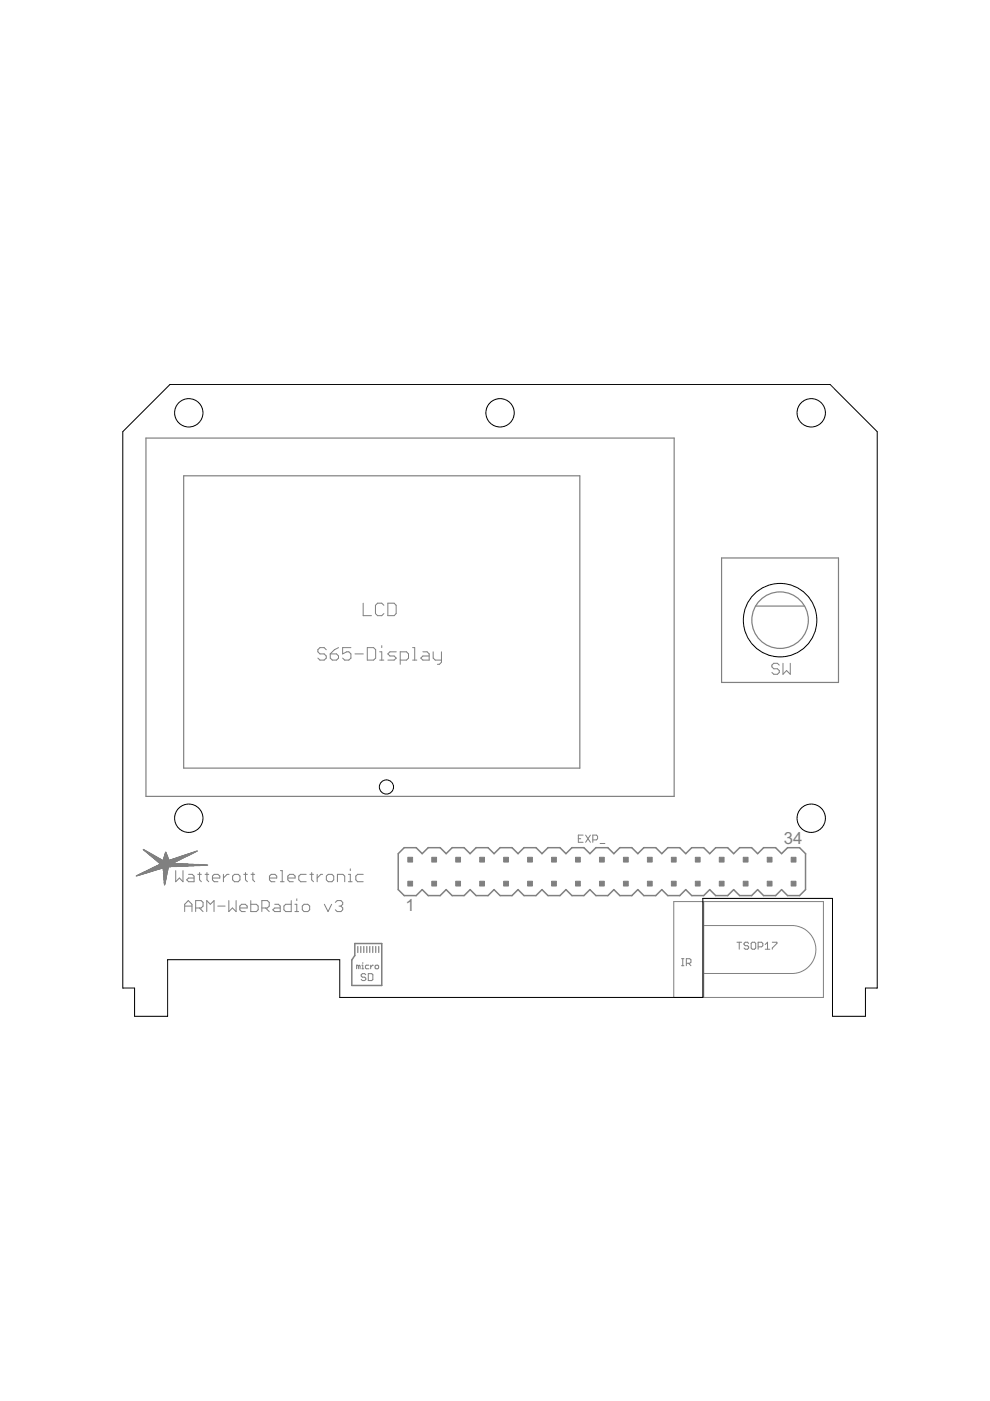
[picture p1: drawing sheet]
<svg xmlns="http://www.w3.org/2000/svg" width="210mm" height="297mm" viewBox="0 0 210 297" stroke-linecap="round" stroke-linejoin="round" font-family="sans-serif">
<defs><g id="words">
<g font-size="4" fill="#808080">
<text x="166.2" y="179">34</text>
<text x="86" y="193.2">1</text>
</g>
</g></defs>
<g fill="#808080" stroke="#808080" stroke-width=".21">
<path d="M37.3 184.6v2.3z"/>
<path d="M37.3 186.9l.7-.7z"/>
<path d="M38 186.2l.8 .7z"/>
<path d="M38.8 184.6v2.3z"/>
<path d="M40 185.4h.7z"/>
<path d="M40.7 185.4l.4 .4z"/>
<path d="M41.1 185.8v1.1z"/>
<path d="M40 186.9h1.1z"/>
<path d="M39.6 186.5l.4 .4z"/>
<path d="M39.6 186.5l.4-.3z"/>
<path d="M40 186.2h1.1z"/>
<path d="M42.3 185v1.5z"/>
<path d="M42.3 186.5l.4 .4z"/>
<path d="M41.9 185.4h.8z"/>
<path d="M43.9 185v1.5z"/>
<path d="M43.9 186.5l.4 .4z"/>
<path d="M43.5 185.4h.8z"/>
<path d="M45.4 186.9h.8z"/>
<path d="M45 186.5l.4 .4z"/>
<path d="M45 185.8v.7z"/>
<path d="M45.4 185.4l-.4 .4z"/>
<path d="M45.4 185.4h.8z"/>
<path d="M46.2 185.4l.4 .4z"/>
<path d="M46.6 185.8v.4z"/>
<path d="M45 186.2h1.6z"/>
<path d="M47.4 185.4v1.5z"/>
<path d="M47.4 186.2l.8-.8z"/>
<path d="M48.2 185.4h.4z"/>
<path d="M49.7 186.9h.8z"/>
<path d="M50.9 186.5l-.4 .4z"/>
<path d="M50.9 185.8v.7z"/>
<path d="M50.5 185.4l.4 .4z"/>
<path d="M49.7 185.4h.8z"/>
<path d="M49.3 185.8l.4-.4z"/>
<path d="M49.3 185.8v.7z"/>
<path d="M49.3 186.5l.4 .4z"/>
<path d="M52 185v1.5z"/>
<path d="M52 186.5l.5 .4z"/>
<path d="M51.7 185.4h.8z"/>
<path d="M53.6 185v1.5z"/>
<path d="M53.6 186.5l.4 .4z"/>
<path d="M53.2 185.4h.8z"/>
<path d="M57.5 186.9h.8z"/>
<path d="M57.1 186.5l.4 .4z"/>
<path d="M57.1 185.8v.7z"/>
<path d="M57.5 185.4l-.4 .4z"/>
<path d="M57.5 185.4h.8z"/>
<path d="M58.3 185.4l.4 .4z"/>
<path d="M58.7 185.8v.4z"/>
<path d="M57.1 186.2h1.6z"/>
<path d="M59.5 184.6h.3z"/>
<path d="M59.8 184.6v2.3z"/>
<path d="M59.5 186.9h.7z"/>
<path d="M61.4 186.9h.8z"/>
<path d="M61 186.5l.4 .4z"/>
<path d="M61 185.8v.7z"/>
<path d="M61 185.8l.4-.4z"/>
<path d="M61.4 185.4h.8z"/>
<path d="M62.2 185.4l.4 .4z"/>
<path d="M62.6 185.8v.4z"/>
<path d="M61 186.2h1.6z"/>
<path d="M63.8 185.4h1.1z"/>
<path d="M63.4 185.8l.4-.4z"/>
<path d="M63.4 185.8v.7z"/>
<path d="M63.4 186.5l.4 .4z"/>
<path d="M63.8 186.9h1.1z"/>
<path d="M66.1 185v1.5z"/>
<path d="M66.1 186.5l.4 .4z"/>
<path d="M65.7 185.4h.8z"/>
<path d="M67.2 185.4v1.5z"/>
<path d="M67.2 186.2l.8-.8z"/>
<path d="M68 185.4h.4z"/>
<path d="M69.6 186.9h.8z"/>
<path d="M70.8 186.5l-.4 .4z"/>
<path d="M70.8 185.8v.7z"/>
<path d="M70.4 185.4l.4 .4z"/>
<path d="M69.6 185.4h.8z"/>
<path d="M69.2 185.8l.4-.4z"/>
<path d="M69.2 185.8v.7z"/>
<path d="M69.2 186.5l.4 .4z"/>
<path d="M71.5 185.4v1.5z"/>
<path d="M71.5 185.4h1.2z"/>
<path d="M72.7 185.4l.4 .4z"/>
<path d="M73.1 185.8v1.1z"/>
<path d="M73.9 185.4h.4z"/>
<path d="M74.3 185.4v1.5z"/>
<path d="M73.9 186.9h.8z"/>
<path d="M74.3 184.2v.4z"/>
<path d="M75.8 185.4h1.2z"/>
<path d="M75.8 185.4l-.4 .4z"/>
<path d="M75.4 185.8v.7z"/>
<path d="M75.4 186.5l.4 .4z"/>
<path d="M75.8 186.9h1.2z"/>
<path d="M77.3 206.4l.3 .3z"/>
<path d="M76.8 206.4h.5z"/>
<path d="M76.6 206.7l.2-.3z"/>
<path d="M76.6 206.7v.2z"/>
<path d="M76.6 206.9l.2 .3z"/>
<path d="M76.8 207.2h.5z"/>
<path d="M77.3 207.2l.3 .2z"/>
<path d="M77.6 207.4v.3z"/>
<path d="M77.6 207.7l-.3 .2z"/>
<path d="M76.8 207.9h.5z"/>
<path d="M76.6 207.7l.2 .2z"/>
<path d="M78.1 206.4v1.5z"/>
<path d="M78.1 207.9h.7z"/>
<path d="M78.8 207.9l.3-.2z"/>
<path d="M79.1 206.7v1z"/>
<path d="M78.8 206.4l.3 .3z"/>
<path d="M78.1 206.4h.7z"/>
<path d="M75.6 204.6v.8z"/>
<path d="M75.6 204.6h.2z"/>
<path d="M75.8 204.6l.2 .2z"/>
<path d="M76 204.8v.6z"/>
<path d="M76.2 204.6l-.2 .2z"/>
<path d="M76.2 204.6l.1 .2z"/>
<path d="M76.3 204.8v.6z"/>
<path d="M76.7 204.6h.2z"/>
<path d="M76.9 204.6v.8z"/>
<path d="M76.7 205.4h.4z"/>
<path d="M76.9 204.1v.2z"/>
<path d="M77.7 204.6h.5z"/>
<path d="M77.7 204.6l-.2 .2z"/>
<path d="M77.5 204.8v.4z"/>
<path d="M77.5 205.2l.2 .2z"/>
<path d="M77.7 205.4h.5z"/>
<path d="M78.6 204.6v.8z"/>
<path d="M78.6 205l.4-.4z"/>
<path d="M79 204.6h.2z"/>
<path d="M79.7 205.4h.4z"/>
<path d="M80.1 205.4l.2-.2z"/>
<path d="M80.3 204.8v.4z"/>
<path d="M80.1 204.6l.2 .2z"/>
<path d="M79.7 204.6h.4z"/>
<path d="M79.7 204.6l-.2 .2z"/>
<path d="M79.5 204.8v.4z"/>
<path d="M79.5 205.2l.2 .2z"/>
<path d="M68.7 137.3l.5 .5z"/>
<path d="M67.8 137.3h.9z"/>
<path d="M67.8 137.3l-.4 .5z"/>
<path d="M67.4 137.8v.4z"/>
<path d="M67.4 138.2l.4 .4z"/>
<path d="M67.8 138.6h.9z"/>
<path d="M68.7 138.6l.5 .5z"/>
<path d="M69.2 139.1v.4z"/>
<path d="M68.7 140l.5-.5z"/>
<path d="M67.8 140h.9z"/>
<path d="M67.4 139.5l.4 .5z"/>
<path d="M70.9 137.8l.9-.5z"/>
<path d="M70.9 137.8l-.9 .8z"/>
<path d="M70 138.6v.9z"/>
<path d="M70 139.5l.5 .5z"/>
<path d="M70.5 140h.9z"/>
<path d="M71.4 140l.4-.5z"/>
<path d="M71.8 139.1v.4z"/>
<path d="M71.4 138.6l.4 .5z"/>
<path d="M70 138.6h1.4z"/>
<path d="M72.6 137.3h1.8z"/>
<path d="M72.6 137.3v1.3z"/>
<path d="M72.6 138.6l.9-.4z"/>
<path d="M73.5 138.2h.5z"/>
<path d="M74 138.2l.4 .4z"/>
<path d="M74.4 138.6v.9z"/>
<path d="M74 140l.4-.5z"/>
<path d="M73.1 140h.9z"/>
<path d="M72.6 139.5l.5 .5z"/>
<path d="M75.3 138.6h1.7z"/>
<path d="M77.9 137.3v2.7z"/>
<path d="M77.9 140h1.3z"/>
<path d="M79.2 140l.5-.5z"/>
<path d="M79.7 137.8v1.7z"/>
<path d="M79.2 137.3l.5 .5z"/>
<path d="M77.9 137.3h1.3z"/>
<path d="M80.5 138.2h.4z"/>
<path d="M80.9 138.2v1.8z"/>
<path d="M80.5 140h.9z"/>
<path d="M80.9 136.9v.4z"/>
<path d="M82.2 140h1.4z"/>
<path d="M83.6 140l.4-.5z"/>
<path d="M83.6 139.1l.4 .4z"/>
<path d="M82.7 139.1h.9z"/>
<path d="M82.2 138.6l.5 .5z"/>
<path d="M82.7 138.2l-.5 .4z"/>
<path d="M82.7 138.2h1.3z"/>
<path d="M84.9 138.2v2.6z"/>
<path d="M84.9 138.2h1.3z"/>
<path d="M86.2 138.2l.4 .4z"/>
<path d="M86.6 138.6v.9z"/>
<path d="M86.6 139.5l-.4 .5z"/>
<path d="M84.9 140h1.3z"/>
<path d="M87.5 137.3h.4z"/>
<path d="M87.9 137.3v2.7z"/>
<path d="M87.5 140h.9z"/>
<path d="M89.7 138.2h.9z"/>
<path d="M90.6 138.2l.4 .4z"/>
<path d="M91 138.6v1.4z"/>
<path d="M89.7 140h1.3z"/>
<path d="M89.2 139.5l.5 .5z"/>
<path d="M89.7 139.1l-.5 .4z"/>
<path d="M89.7 139.1h1.3z"/>
<path d="M91.8 138.2v1.3z"/>
<path d="M91.8 139.5l.5 .5z"/>
<path d="M92.3 140h1.3z"/>
<path d="M93.6 138.2v2.2z"/>
<path d="M93.6 140.4l-.4 .4z"/>
<path d="M92.7 140.8h.5z"/>
<path d="M142.9 191.2v20.3z"/>
<path d="M142.9 191.2h6.3z"/>
<path d="M149.2 191.2h25.4z"/>
<path d="M174.6 191.2v20.3z"/>
<path d="M142.9 211.5h31.7z"/>
<path d="M149.2 206.4v5.1z"/>
<path d="M149.2 196.2v10.2z"/>
<path d="M149.2 191.2v5z"/>
<path d="M149.2 196.2h19.1z"/>
<path d="M149.2 206.4h19.1z"/>
<path d="M39.2 191.7v1.6z"/>
<path d="M39.9 190.9l-.7 .8z"/>
<path d="M39.9 190.9l.8 .8z"/>
<path d="M40.7 191.7v1.6z"/>
<path d="M39.2 192.1h1.5z"/>
<path d="M41.5 190.9v2.4z"/>
<path d="M41.5 190.9h1.2z"/>
<path d="M42.7 190.9l.4 .4z"/>
<path d="M43.1 191.3v.8z"/>
<path d="M42.7 192.5l.4-.4z"/>
<path d="M41.5 192.5h1.2z"/>
<path d="M42.3 192.5l.8 .8z"/>
<path d="M43.8 190.9v2.4z"/>
<path d="M43.8 190.9l.8 .8z"/>
<path d="M44.6 191.7l.8-.8z"/>
<path d="M45.4 190.9v2.4z"/>
<path d="M46.2 192.1h1.5z"/>
<path d="M48.5 190.9v2.4z"/>
<path d="M48.5 193.3l.8-.8z"/>
<path d="M49.3 192.5l.8 .8z"/>
<path d="M50.1 190.9v2.4z"/>
<path d="M51.2 193.3h.8z"/>
<path d="M50.8 192.9l.4 .4z"/>
<path d="M50.8 192.1v.8z"/>
<path d="M50.8 192.1l.4-.4z"/>
<path d="M51.2 191.7h.8z"/>
<path d="M52 191.7l.4 .4z"/>
<path d="M52.4 192.1v.4z"/>
<path d="M50.8 192.5h1.6z"/>
<path d="M53.2 190.9v2.4z"/>
<path d="M53.2 193.3h1.2z"/>
<path d="M54.4 193.3l.3-.4z"/>
<path d="M54.7 192.1v.8z"/>
<path d="M54.4 191.7l.3 .4z"/>
<path d="M53.2 191.7h1.2z"/>
<path d="M55.5 190.9v2.4z"/>
<path d="M55.5 190.9h1.2z"/>
<path d="M56.7 190.9l.4 .4z"/>
<path d="M57.1 191.3v.8z"/>
<path d="M56.7 192.5l.4-.4z"/>
<path d="M55.5 192.5h1.2z"/>
<path d="M56.3 192.5l.8 .8z"/>
<path d="M58.3 191.7h.7z"/>
<path d="M59 191.7l.4 .4z"/>
<path d="M59.4 192.1v1.2z"/>
<path d="M58.3 193.3h1.1z"/>
<path d="M57.8 192.9l.5 .4z"/>
<path d="M57.8 192.9l.5-.4z"/>
<path d="M58.3 192.5h1.1z"/>
<path d="M61.7 190.9v2.4z"/>
<path d="M60.6 193.3h1.1z"/>
<path d="M60.2 192.9l.4 .4z"/>
<path d="M60.2 192.1v.8z"/>
<path d="M60.6 191.7l-.4 .4z"/>
<path d="M60.6 191.7h1.1z"/>
<path d="M62.5 191.7h.4z"/>
<path d="M62.9 191.7v1.6z"/>
<path d="M62.5 193.3h.8z"/>
<path d="M62.9 190.6v.3z"/>
<path d="M64.5 193.3h.8z"/>
<path d="M65.3 193.3l.4-.4z"/>
<path d="M65.7 192.1v.8z"/>
<path d="M65.3 191.7l.4 .4z"/>
<path d="M64.5 191.7h.8z"/>
<path d="M64.5 191.7l-.4 .4z"/>
<path d="M64.1 192.1v.8z"/>
<path d="M64.1 192.9l.4 .4z"/>
<path d="M68.8 191.7l.8 1.6z"/>
<path d="M70.3 191.7l-.7 1.6z"/>
<path d="M71.1 191.3l.4-.4z"/>
<path d="M71.5 190.9h.8z"/>
<path d="M72.3 190.9l.4 .4z"/>
<path d="M72.7 191.3v.4z"/>
<path d="M72.7 191.7l-.4 .4z"/>
<path d="M71.9 192.1h.4z"/>
<path d="M72.3 192.1l.4 .4z"/>
<path d="M72.7 192.5v.4z"/>
<path d="M72.7 192.9l-.4 .4z"/>
<path d="M71.5 193.3h.8z"/>
<path d="M71.1 192.9l.4 .4z"/>
<path d="M77 127.9v2.6z"/>
<path d="M77 130.5h1.8z"/>
<path d="M80.9 127.9l.5 .4z"/>
<path d="M80.1 127.9h.8z"/>
<path d="M80.1 127.9l-.5 .4z"/>
<path d="M79.6 128.3v1.8z"/>
<path d="M79.6 130.1l.5 .4z"/>
<path d="M80.1 130.5h.8z"/>
<path d="M80.9 130.5l.5-.4z"/>
<path d="M82.2 127.9v2.6z"/>
<path d="M82.2 130.5h1.4z"/>
<path d="M84 130.1l-.4 .4z"/>
<path d="M84 128.3v1.8z"/>
<path d="M83.6 127.9l.4 .4z"/>
<path d="M82.2 127.9h1.4z"/>
<path d="M144.5 204.7h.5z"/>
<path d="M144.8 203.3v1.4z"/>
<path d="M144.5 203.3h.5z"/>
<path d="M145.5 203.3v1.4z"/>
<path d="M145.5 203.3h.7z"/>
<path d="M146.2 203.3l.3 .2z"/>
<path d="M146.5 203.5v.5z"/>
<path d="M146.2 204.2l.3-.2z"/>
<path d="M145.5 204.2h.7z"/>
<path d="M146 204.2l.5 .5z"/>
<path d="M164.8 140.6l.4 .4z"/>
<path d="M164.1 140.6h.7z"/>
<path d="M163.7 141l.4-.4z"/>
<path d="M163.7 141v.4z"/>
<path d="M163.7 141.4l.4 .4z"/>
<path d="M164.1 141.8h.7z"/>
<path d="M164.8 141.8l.4 .4z"/>
<path d="M165.2 142.2v.4z"/>
<path d="M164.8 143l.4-.4z"/>
<path d="M164.1 143h.7z"/>
<path d="M163.7 142.6l.4 .4z"/>
<path d="M166 140.6v2.4z"/>
<path d="M166.8 142.2l-.8 .8z"/>
<path d="M166.8 142.2l.8 .8z"/>
<path d="M167.6 140.6v2.4z"/>
<path d="M122.6 177.1h1z"/>
<path d="M122.6 177.1v1.5z"/>
<path d="M122.6 178.6h1z"/>
<path d="M122.6 177.8h.5z"/>
<path d="M124.2 177.1l1 1.5z"/>
<path d="M125.2 177.1l-1 1.5z"/>
<path d="M125.7 177.1v1.5z"/>
<path d="M125.7 177.1h.7z"/>
<path d="M126.4 177.1l.3 .2z"/>
<path d="M126.7 177.3v.5z"/>
<path d="M126.7 177.8l-.3 .3z"/>
<path d="M125.7 178.1h.7z"/>
<path d="M127.2 178.8h1z"/>
<path d="M156.7 199.8v1.5z"/>
<path d="M156.3 199.8h.9z"/>
<path d="M158.5 199.8l.2 .2z"/>
<path d="M158 199.8h.5z"/>
<path d="M158 199.8l-.2 .2z"/>
<path d="M157.8 200v.3z"/>
<path d="M157.8 200.3l.2 .2z"/>
<path d="M158 200.5h.5z"/>
<path d="M158.5 200.5l.2 .2z"/>
<path d="M158.7 200.7v.3z"/>
<path d="M158.7 201l-.2 .3z"/>
<path d="M158 201.3h.5z"/>
<path d="M157.8 201l.2 .3z"/>
<path d="M159.5 199.8h.5z"/>
<path d="M159.5 199.8l-.2 .2z"/>
<path d="M159.3 200v1z"/>
<path d="M159.3 201l.2 .3z"/>
<path d="M159.5 201.3h.5z"/>
<path d="M160 201.3l.2-.3z"/>
<path d="M160.2 200v1z"/>
<path d="M160 199.8l.2 .2z"/>
<path d="M160.7 199.8v1.5z"/>
<path d="M160.7 199.8h.8z"/>
<path d="M161.5 199.8l.2 .2z"/>
<path d="M161.7 200v.5z"/>
<path d="M161.5 200.7l.2-.2z"/>
<path d="M160.7 200.7h.8z"/>
<path d="M162.2 200.3l.5-.5z"/>
<path d="M162.7 199.8v1.5z"/>
<path d="M162.2 201.3h1z"/>
<path d="M163.7 199.8h1z"/>
<path d="M164.7 199.8v.2z"/>
<path d="M164.7 200l-1 1z"/>
<path d="M163.7 201v.3z"/>
</g>
<g fill="#808080" stroke="#808080" stroke-width=".21">
<path d="M34.9 187.3h.1z"/>
<path d="M34.8 187.2l.2 .1z"/>
<path d="M34.8 187.2h.2z"/>
<path d="M34.8 187.1l.2 .1z"/>
<path d="M34.8 187.1h.2z"/>
<path d="M34.8 187l.3 .1z"/>
<path d="M34.8 187h.3z"/>
<path d="M34.8 186.9l.3 .1z"/>
<path d="M34.8 186.9h.3z"/>
<path d="M34.8 186.8l.3 .1z"/>
<path d="M34.8 186.8h.3z"/>
<path d="M34.8 186.7l.3 .1z"/>
<path d="M34.8 186.7h.3z"/>
<path d="M34.8 186.6l.3 .1z"/>
<path d="M34.8 186.6h.3z"/>
<path d="M34.8 186.5l.4 .1z"/>
<path d="M34.8 186.5h.4z"/>
<path d="M34.8 186.4l.4 .1z"/>
<path d="M34.8 186.4h.4z"/>
<path d="M34.8 186.3l.4 .1z"/>
<path d="M34.8 186.3h.4z"/>
<path d="M34.8 186.2l.4 .1z"/>
<path d="M34.8 186.2h.4z"/>
<path d="M34.8 186.1l.4 .1z"/>
<path d="M34.8 186.1h.4z"/>
<path d="M34.8 186l.5 .1z"/>
<path d="M34.8 186h.5z"/>
<path d="M34.8 185.9l.5 .1z"/>
<path d="M34.7 185.9h.6z"/>
<path d="M34.7 185.8l.6 .1z"/>
<path d="M34.7 185.8h.6z"/>
<path d="M34.7 185.7l.6 .1z"/>
<path d="M28.9 185.7h.2z"/>
<path d="M34.7 185.7h.6z"/>
<path d="M29 185.6l.3 .1z"/>
<path d="M34.7 185.6l.6 .1z"/>
<path d="M29.1 185.6h.3z"/>
<path d="M34.7 185.6h.6z"/>
<path d="M29.2 185.5l.4 .1z"/>
<path d="M34.7 185.5l.7 .1z"/>
<path d="M29.3 185.5h.5z"/>
<path d="M34.7 185.5h.7z"/>
<path d="M29.4 185.4l.5 .1z"/>
<path d="M34.7 185.4l.7 .1z"/>
<path d="M29.5 185.4h.6z"/>
<path d="M34.7 185.4h.7z"/>
<path d="M29.6 185.3l.6 .1z"/>
<path d="M34.7 185.3l.7 .1z"/>
<path d="M29.7 185.3h.7z"/>
<path d="M34.7 185.3h.7z"/>
<path d="M29.8 185.2l.8 .1z"/>
<path d="M34.6 185.2l.8 .1z"/>
<path d="M29.9 185.2h.8z"/>
<path d="M34.6 185.2h.8z"/>
<path d="M30 185.1h1z"/>
<path d="M34.6 185.1h.8z"/>
<path d="M30.1 185.1h1z"/>
<path d="M30.2 185l1.1 .1z"/>
<path d="M34.7 185l.8 .1z"/>
<path d="M30.4 185h1z"/>
<path d="M34.7 185h.8z"/>
<path d="M30.4 184.9l1.2 .1z"/>
<path d="M34.7 184.9l.8 .1z"/>
<path d="M30.5 184.8l1.3 .1z"/>
<path d="M34.7 184.8l.8 .1z"/>
<path d="M30.7 184.8h1.2z"/>
<path d="M34.7 184.8h.8z"/>
<path d="M30.8 184.8h1.3z"/>
<path d="M30.9 184.7h1.4z"/>
<path d="M34.7 184.7h.8z"/>
<path d="M31 184.7h1.4z"/>
<path d="M31.1 184.6h1.5z"/>
<path d="M34.7 184.6h.8z"/>
<path d="M31.2 184.6h1.6z"/>
<path d="M34.6 184.6h.9z"/>
<path d="M31.3 184.5l1.6 .1z"/>
<path d="M34.6 184.5l1 .1z"/>
<path d="M31.4 184.4l1.7 .1z"/>
<path d="M34.6 184.4l1 .1z"/>
<path d="M31.5 184.4h1.7z"/>
<path d="M34.6 184.4h1z"/>
<path d="M31.6 184.3l1.8 .1z"/>
<path d="M34.6 184.3l1 .1z"/>
<path d="M31.7 184.3h1.9z"/>
<path d="M34.6 184.3h1z"/>
<path d="M31.8 184.3h2z"/>
<path d="M31.9 184.2h2.1z"/>
<path d="M34.6 184.2h1z"/>
<path d="M32 184.1l2.1 .1z"/>
<path d="M34.6 184.1l1 .1z"/>
<path d="M32.1 184.1h2.1z"/>
<path d="M34.6 184.1h1z"/>
<path d="M32.2 184l2.2 .1z"/>
<path d="M34.6 184l1 .1z"/>
<path d="M32.3 184h3.4z"/>
<path d="M32.4 183.9l3.3 .1z"/>
<path d="M32.5 183.9h3.2z"/>
<path d="M32.6 183.8l3.1 .1z"/>
<path d="M32.8 183.8h2.9z"/>
<path d="M32.9 183.7l3.3 .1z"/>
<path d="M33 183.7h4.5z"/>
<path d="M33.1 183.6l5.6 .1z"/>
<path d="M33.2 183.6h6.7z"/>
<path d="M33.3 183.5l7.8 .1z"/>
<path d="M33.4 183.5h9z"/>
<path d="M33.5 183.4l10.1 .1z"/>
<path d="M33.6 183.4h10.4z"/>
<path d="M33.7 183.3l9.6 .1z"/>
<path d="M33.8 183.3h8.4z"/>
<path d="M33.9 183.2l7.1 .1z"/>
<path d="M34 183.2h5.9z"/>
<path d="M34 183.1l4.8 .1z"/>
<path d="M33.9 183.1h3.8z"/>
<path d="M33.9 183l2.6 .1z"/>
<path d="M33.8 183h2.8z"/>
<path d="M33.7 182.9l3 .1z"/>
<path d="M33.7 182.9h3.2z"/>
<path d="M33.7 182.8l3.3 .1z"/>
<path d="M33.6 182.8h3.5z"/>
<path d="M33.5 182.7l3.7 .1z"/>
<path d="M33.4 182.7h3.9z"/>
<path d="M33.4 182.6l4 .1z"/>
<path d="M33.3 182.6h4.2z"/>
<path d="M33.3 182.5l4.3 .1z"/>
<path d="M33.2 182.5h4.5z"/>
<path d="M33.1 182.4l4.7 .1z"/>
<path d="M33.1 182.4h1.3z"/>
<path d="M34.6 182.4h1.2z"/>
<path d="M35.9 182.4h2z"/>
<path d="M33 182.3l1.4 .1z"/>
<path d="M34.6 182.3l1.2 .1z"/>
<path d="M36 182.3l2 .1z"/>
<path d="M33 182.3h1.3z"/>
<path d="M34.6 182.3h1.2z"/>
<path d="M36.2 182.3h1.9z"/>
<path d="M32.9 182.2l1.3 .1z"/>
<path d="M34.7 182.2l1.1 .1z"/>
<path d="M36.3 182.2l1.9 .1z"/>
<path d="M32.8 182.2h1.3z"/>
<path d="M34.7 182.2h1z"/>
<path d="M36.5 182.2h1.8z"/>
<path d="M32.8 182.1l1.2 .1z"/>
<path d="M34.7 182.1l1 .1z"/>
<path d="M36.6 182.1l1.8 .1z"/>
<path d="M32.7 182.1h1.3z"/>
<path d="M34.7 182.1h1z"/>
<path d="M36.8 182.1h1.7z"/>
<path d="M32.7 182l1.1 .1z"/>
<path d="M34.7 182l1 .1z"/>
<path d="M36.9 182l1.7 .1z"/>
<path d="M32.6 182h1.2z"/>
<path d="M34.7 182h1z"/>
<path d="M37.1 182h1.6z"/>
<path d="M32.5 181.9h1.1z"/>
<path d="M34.7 181.9h.9z"/>
<path d="M37.3 181.9h1.5z"/>
<path d="M32.5 181.9h1z"/>
<path d="M34.8 181.9h.8z"/>
<path d="M37.4 181.9h1.5z"/>
<path d="M32.4 181.8h1.1z"/>
<path d="M34.8 181.8h.8z"/>
<path d="M37.5 181.8h1.5z"/>
<path d="M32.4 181.8h1z"/>
<path d="M37.7 181.8h1.4z"/>
<path d="M32.3 181.7l1 .1z"/>
<path d="M34.8 181.7l.8 .1z"/>
<path d="M37.9 181.7l1.3 .1z"/>
<path d="M32.2 181.7h1z"/>
<path d="M34.8 181.7h.8z"/>
<path d="M38 181.7h1.3z"/>
<path d="M32.2 181.6l.9 .1z"/>
<path d="M34.8 181.6l.7 .1z"/>
<path d="M38.2 181.6l1.2 .1z"/>
<path d="M32.1 181.5l.9 .1z"/>
<path d="M34.9 181.5l.6 .1z"/>
<path d="M38.3 181.5l1.2 .1z"/>
<path d="M32.1 181.5h.8z"/>
<path d="M34.9 181.5h.6z"/>
<path d="M38.5 181.5h1.1z"/>
<path d="M32 181.5h.8z"/>
<path d="M38.6 181.5h1.2z"/>
<path d="M31.9 181.4h.9z"/>
<path d="M34.9 181.4h.6z"/>
<path d="M38.8 181.4h1.1z"/>
<path d="M31.9 181.4h.8z"/>
<path d="M34.9 181.4h.5z"/>
<path d="M38.9 181.4h1.1z"/>
<path d="M31.8 181.3h.8z"/>
<path d="M34.9 181.3h.5z"/>
<path d="M39.1 181.3h1z"/>
<path d="M31.7 181.3h.8z"/>
<path d="M39.2 181.3h1z"/>
<path d="M31.7 181.2l.7 .1z"/>
<path d="M34.9 181.2l.5 .1z"/>
<path d="M39.4 181.2l.9 .1z"/>
<path d="M31.6 181.1l.7 .1z"/>
<path d="M34.9 181.1l.5 .1z"/>
<path d="M39.5 181.1l.9 .1z"/>
<path d="M31.6 181.1h.6z"/>
<path d="M35 181.1h.3z"/>
<path d="M39.7 181.1h.8z"/>
<path d="M31.5 181l.6 .1z"/>
<path d="M35 181l.3 .1z"/>
<path d="M39.8 181l.8 .1z"/>
<path d="M31.4 181h.6z"/>
<path d="M35 181h.3z"/>
<path d="M40 181h.7z"/>
<path d="M40.1 181h.7z"/>
<path d="M31.3 180.9h.6z"/>
<path d="M35.1 180.9h.2z"/>
<path d="M40.3 180.9h.6z"/>
<path d="M31.3 180.8l.5 .1z"/>
<path d="M35.1 180.8l.1 .1z"/>
<path d="M40.4 180.8l.6 .1z"/>
<path d="M31.2 180.8h.5z"/>
<path d="M35.1 180.8h.1z"/>
<path d="M40.6 180.8h.5z"/>
<path d="M31.1 180.7l.5 .1z"/>
<path d="M40.7 180.7l.5 .1z"/>
<path d="M31.1 180.7h.4z"/>
<path d="M40.9 180.7h.4z"/>
<path d="M31 180.6l.4 .1z"/>
<path d="M41.1 180.6l.3 .1z"/>
<path d="M31 180.6h.3z"/>
<path d="M41.2 180.6h.3z"/>
<path d="M30.9 180.5l.3 .1z"/>
<path d="M41.4 180.5l.2 .1z"/>
<path d="M30.8 180.5h.3z"/>
<path d="M41.5 180.5h.2z"/>
<path d="M30.8 180.4l.3 .1z"/>
<path d="M41.7 180.4l.1 .1z"/>
<path d="M30.7 180.4h.2z"/>
<path d="M30.6 180.3l.3 .1z"/>
<path d="M30.6 180.3h.2z"/>
<path d="M30.5 180.2l.2 .1z"/>
<path d="M30.4 180.2h.2z"/>
<path d="M91.5 186.8h1.1v1.1h-1.1z"/>
<path d="M86.5 186.8h1v1.1h-1z"/>
<path d="M96.6 186.8h1v1.1h-1z"/>
<path d="M106.8 186.8h1v1.1h-1z"/>
<path d="M101.7 186.8h1v1.1h-1z"/>
<path d="M111.9 186.8h1v1.1h-1z"/>
<path d="M86.5 181.8h1v1h-1z"/>
<path d="M91.5 181.8h1.1v1h-1.1z"/>
<path d="M96.6 181.8h1v1h-1z"/>
<path d="M101.7 181.8h1v1h-1z"/>
<path d="M106.8 181.8h1v1h-1z"/>
<path d="M111.9 181.8h1v1h-1z"/>
<path d="M116.9 181.8h1.1v1h-1.1z"/>
<path d="M116.9 186.8h1.1v1.1h-1.1z"/>
<path d="M127.1 186.8h1v1.1h-1z"/>
<path d="M122 186.8h1v1.1h-1z"/>
<path d="M132.2 186.8h1v1.1h-1z"/>
<path d="M142.3 186.8h1.1v1.1h-1.1z"/>
<path d="M137.3 186.8h1v1.1h-1z"/>
<path d="M147.4 186.8h1v1.1h-1z"/>
<path d="M122 181.8h1v1h-1z"/>
<path d="M127.1 181.8h1v1h-1z"/>
<path d="M132.2 181.8h1v1h-1z"/>
<path d="M137.3 181.8h1v1h-1z"/>
<path d="M142.3 181.8h1.1v1h-1.1z"/>
<path d="M147.4 181.8h1v1h-1z"/>
<path d="M152.5 181.8h1v1h-1z"/>
<path d="M152.5 186.8h1v1.1h-1z"/>
<path d="M162.7 186.8h1v1.1h-1z"/>
<path d="M157.6 186.8h1v1.1h-1z"/>
<path d="M167.7 186.8h1.1v1.1h-1.1z"/>
<path d="M157.6 181.8h1v1h-1z"/>
<path d="M162.7 181.8h1v1h-1z"/>
<path d="M167.7 181.8h1.1v1h-1.1z"/>
</g>
<g fill="#808080" stroke="#808080" stroke-width=".32">
<path d="M74.6 208.9h6.3z"/>
<path d="M80.9 200v8.9z"/>
<path d="M75.2 200h5.7z"/>
<path d="M75.2 200v2.6z"/>
<path d="M75.2 202.6l-.6 .9z"/>
<path d="M74.6 203.5v5.4z"/>
<path d="M85.7 179.7h2.5z"/>
<path d="M88.2 179.7l1.3 1.3z"/>
<path d="M89.5 181l1.3-1.3z"/>
<path d="M90.8 179.7h2.5z"/>
<path d="M93.3 179.7l1.3 1.3z"/>
<path d="M85.7 179.7l-1.3 1.3z"/>
<path d="M94.6 181l1.3-1.3z"/>
<path d="M95.9 179.7h2.5z"/>
<path d="M98.4 179.7l1.3 1.3z"/>
<path d="M100.9 179.7h2.6z"/>
<path d="M103.5 179.7l1.3 1.3z"/>
<path d="M104.8 181l1.2-1.3z"/>
<path d="M106 179.7h2.6z"/>
<path d="M108.6 179.7l1.2 1.3z"/>
<path d="M100.9 179.7l-1.2 1.3z"/>
<path d="M109.8 181l1.3-1.3z"/>
<path d="M111.1 179.7h2.5z"/>
<path d="M113.6 179.7l1.3 1.3z"/>
<path d="M89.5 188.6l-1.3 1.3z"/>
<path d="M94.6 188.6l-1.3 1.3z"/>
<path d="M90.8 189.9h2.5z"/>
<path d="M89.5 188.6l1.3 1.3z"/>
<path d="M84.4 181v7.6z"/>
<path d="M84.4 188.6l1.3 1.3z"/>
<path d="M85.7 189.9h2.5z"/>
<path d="M99.7 188.6l-1.3 1.3z"/>
<path d="M95.9 189.9h2.5z"/>
<path d="M94.6 188.6l1.3 1.3z"/>
<path d="M104.8 188.6l-1.3 1.3z"/>
<path d="M109.8 188.6l-1.2 1.3z"/>
<path d="M106 189.9h2.6z"/>
<path d="M104.8 188.6l1.2 1.3z"/>
<path d="M99.7 188.6l1.2 1.3z"/>
<path d="M100.9 189.9h2.6z"/>
<path d="M114.9 188.6l-1.3 1.3z"/>
<path d="M111.1 189.9h2.5z"/>
<path d="M109.8 188.6l1.3 1.3z"/>
<path d="M118.7 179.7l1.3 1.3z"/>
<path d="M116.2 179.7h2.5z"/>
<path d="M114.9 181l1.3-1.3z"/>
<path d="M114.9 188.6l1.3 1.3z"/>
<path d="M116.2 189.9h2.5z"/>
<path d="M120 188.6l-1.3 1.3z"/>
<path d="M121.3 179.7h2.5z"/>
<path d="M123.8 179.7l1.3 1.3z"/>
<path d="M125.1 181l1.2-1.3z"/>
<path d="M126.3 179.7h2.6z"/>
<path d="M128.9 179.7l1.3 1.3z"/>
<path d="M121.3 179.7l-1.3 1.3z"/>
<path d="M130.2 181l1.2-1.3z"/>
<path d="M131.4 179.7h2.6z"/>
<path d="M134 179.7l1.2 1.3z"/>
<path d="M136.5 179.7h2.5z"/>
<path d="M139 179.7l1.3 1.3z"/>
<path d="M140.3 181l1.3-1.3z"/>
<path d="M141.6 179.7h2.5z"/>
<path d="M144.1 179.7l1.3 1.3z"/>
<path d="M136.5 179.7l-1.3 1.3z"/>
<path d="M145.4 181l1.3-1.3z"/>
<path d="M146.7 179.7h2.5z"/>
<path d="M149.2 179.7l1.3 1.3z"/>
<path d="M125.1 188.6l-1.3 1.3z"/>
<path d="M130.2 188.6l-1.3 1.3z"/>
<path d="M126.3 189.9h2.6z"/>
<path d="M125.1 188.6l1.2 1.3z"/>
<path d="M120 188.6l1.3 1.3z"/>
<path d="M121.3 189.9h2.5z"/>
<path d="M135.2 188.6l-1.2 1.3z"/>
<path d="M131.4 189.9h2.6z"/>
<path d="M130.2 188.6l1.2 1.3z"/>
<path d="M140.3 188.6l-1.3 1.3z"/>
<path d="M145.4 188.6l-1.3 1.3z"/>
<path d="M141.6 189.9h2.5z"/>
<path d="M140.3 188.6l1.3 1.3z"/>
<path d="M135.2 188.6l1.3 1.3z"/>
<path d="M136.5 189.9h2.5z"/>
<path d="M150.5 188.6l-1.3 1.3z"/>
<path d="M146.7 189.9h2.5z"/>
<path d="M145.4 188.6l1.3 1.3z"/>
<path d="M154.3 179.7l1.3 1.3z"/>
<path d="M151.7 179.7h2.6z"/>
<path d="M150.5 181l1.2-1.3z"/>
<path d="M150.5 188.6l1.2 1.3z"/>
<path d="M151.7 189.9h2.6z"/>
<path d="M155.6 188.6l-1.3 1.3z"/>
<path d="M156.8 179.7h2.6z"/>
<path d="M159.4 179.7l1.2 1.3z"/>
<path d="M160.6 181l1.3-1.3z"/>
<path d="M161.9 179.7h2.5z"/>
<path d="M164.4 179.7l1.3 1.3z"/>
<path d="M156.8 179.7l-1.2 1.3z"/>
<path d="M165.7 181l1.3-1.3z"/>
<path d="M167 179.7h2.5z"/>
<path d="M160.6 188.6l-1.2 1.3z"/>
<path d="M165.7 188.6l-1.3 1.3z"/>
<path d="M161.9 189.9h2.5z"/>
<path d="M160.6 188.6l1.3 1.3z"/>
<path d="M155.6 188.6l1.2 1.3z"/>
<path d="M156.8 189.9h2.6z"/>
<path d="M167 189.9h2.5z"/>
<path d="M165.7 188.6l1.3 1.3z"/>
<path d="M170.8 181v7.6z"/>
<path d="M169.5 179.7l1.3 1.3z"/>
<path d="M170.8 188.6l-1.3 1.3z"/>
</g>
<g fill="#808080" stroke="#808080" stroke-width=".25">
<path d="M76.5 200.7v1.3z"/>
<path d="M77.1 200.7v1.3z"/>
<path d="M77.8 200.7v1.3z"/>
<path d="M78.4 200.7v1.3z"/>
<path d="M79 200.7v1.3z"/>
<path d="M75.9 200.7v1.3z"/>
<path d="M79.7 200.7v1.3z"/>
<path d="M80.3 200.7v1.3z"/>
<path d="M30.9 168.8h112z"/>
<path d="M142.9 92.9v75.9z"/>
<path d="M30.9 92.9h112z"/>
<path d="M30.9 92.9v75.9z"/>
<path d="M38.9 100.9h84z"/>
<path d="M122.9 100.9v62z"/>
<path d="M38.9 162.9h84z"/>
<path d="M38.9 100.9v62z"/>
<path d="M153 144.7h24.8z"/>
<path d="M177.8 118.3v26.4z"/>
<path d="M153 118.3h24.8z"/>
<path d="M153 118.3v26.4z"/>
<path d="M160.2 128.5h10.4z"/>
</g>
<path d="M168.3 196.2a5.1 5.1 0 0 1 4.7 5.1 5.1 5.1 0 0 1-4.7 5.1" fill="none" stroke="#808080" stroke-width=".21"/>
<circle cx="165.4" cy="131.5" r="6" fill="none" stroke="#808080" stroke-width=".25"/>
<g fill="#000" stroke="#000" stroke-width=".21">
<path d="M26 91.5v118zM36 81.5l-10 10zM36 81.5h140zM176 81.5l10 10zM149 190.5v21zM149 190.5h27.5zM28.5 209.5v6zM26 209.5h2.5zM35.5 203.5v12zM28.5 215.5h7zM72 203.5v8zM35.5 203.5h36.5z"/>
<path d="M72 211.5h77zM176.5 190.5v25zM183.5 209.5v6zM176.5 215.5h7zM186 91.5v118zM183.5 209.5h2.5z"/>
</g>
<g fill="none" stroke="#000" stroke-width=".21">
<circle cx="40" cy="87.5" r="3"/>
<circle cx="106" cy="87.5" r="3"/>
<circle cx="172" cy="87.5" r="3"/>
<circle cx="165.4" cy="131.5" r="7.8"/>
<circle cx="40" cy="173.5" r="3"/>
<circle cx="81.9" cy="166.9" r="1.5"/>
<circle cx="172" cy="173.5" r="3"/>
</g>
<use href="#words"/>
</svg>
